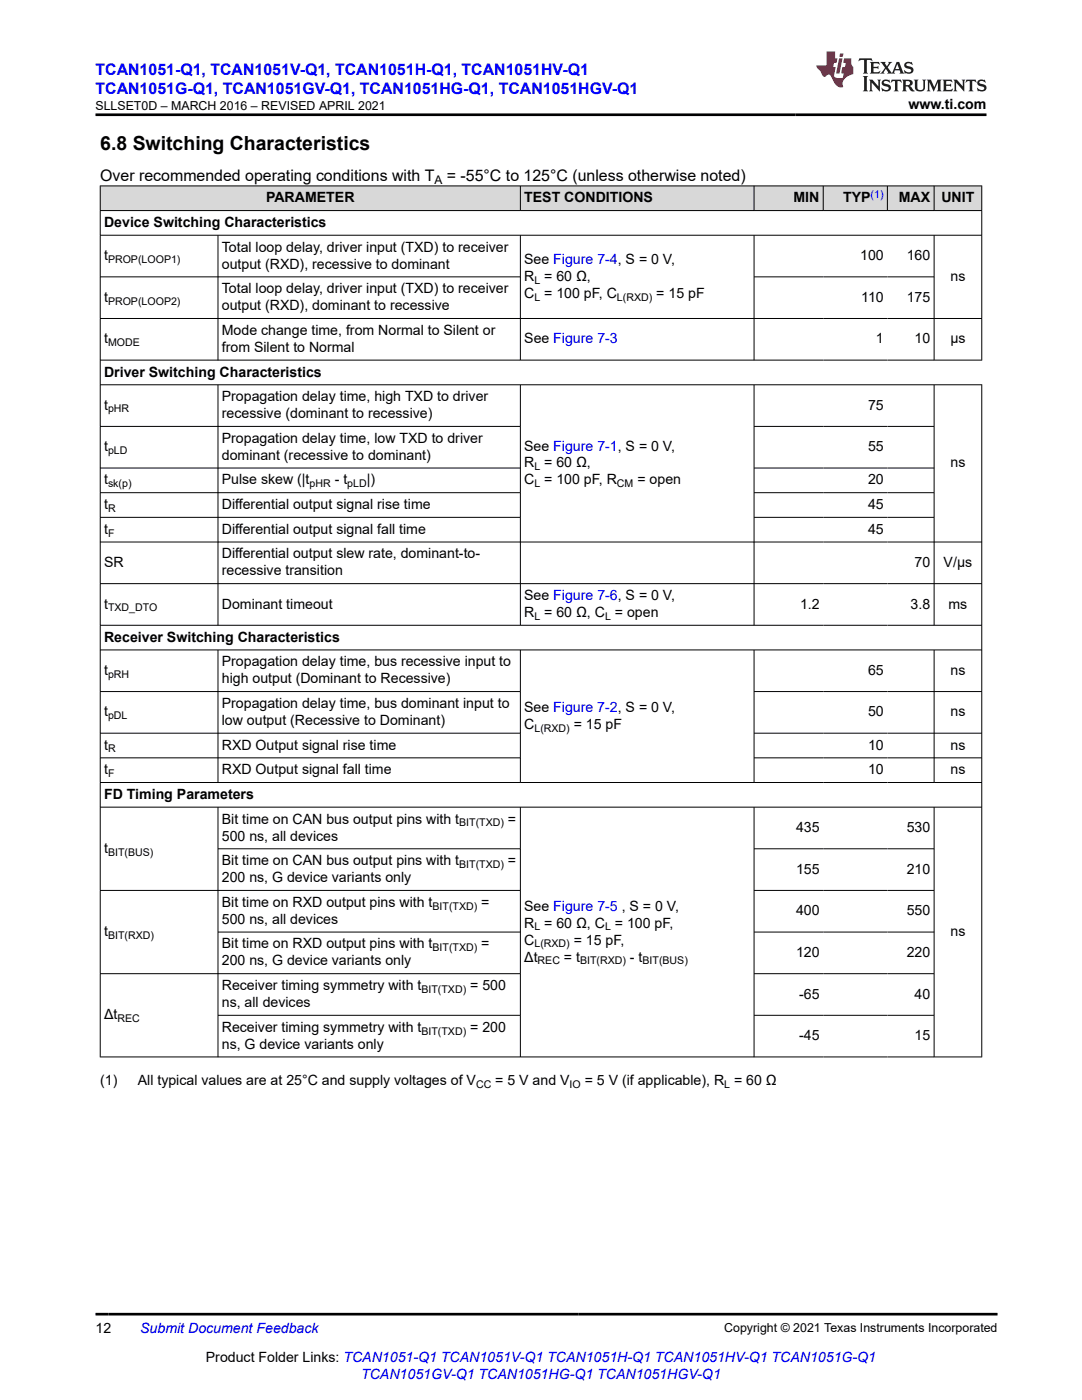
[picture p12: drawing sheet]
<svg xmlns="http://www.w3.org/2000/svg" width="216mm" height="279mm" viewBox="0 0 216 279" stroke-linecap="round" stroke-linejoin="round" font-family="sans-serif">
<defs><g id="words">
<text font-size="3.9" x="20" y="29.9">6.8 Switching Characteristics</text>
<g font-size="3.2" fill="#00f">
<text x="19.1" y="14.9">TCAN1051-Q1, TCAN1051V-Q1, TCAN1051H-Q1, TCAN1051HV-Q1</text>
<text x="19.1" y="18.7">TCAN1051G-Q1, TCAN1051GV-Q1, TCAN1051HG-Q1, TCAN1051HGV-Q1</text>
</g>
<g font-size="3.2">
<text x="20" y="36.1">Over recommended operating conditions with T</text>
<text x="89.2" y="36.1">= -55°C to 125°C (unless otherwise noted)</text>
</g>
<g font-size="2.8">
<text x="181.3" y="21.8">www.ti.com</text>
<text x="53.1" y="40.4">PARAMETER</text>
<text x="104.6" y="40.4">TEST CONDITIONS</text>
<text x="158.3" y="40.4">MIN</text>
<text x="168.2" y="40.4">TYP</text>
<text x="179.4" y="40.4">MAX</text>
<text x="187.9" y="40.4">UNIT</text>
<text x="20.8" y="45.3">Device Switching Characteristics</text>
<text x="20.8" y="51.9">t</text>
<text x="44.3" y="53.6">output (RXD), recessive to dominant</text>
<text x="44.3" y="50.2">Total loop delay, driver input (TXD) to receiver</text>
<text x="104.6" y="52.7">See Figure 7-4, S = 0 V,</text>
<text x="171.7" y="51.9">100</text>
<text x="180.9" y="51.9">160</text>
<text x="44.3" y="58.5">Total loop delay, driver input (TXD) to receiver</text>
<text x="104.6" y="56.1">R = 60 Ω,</text>
<text x="104.6" y="59.5">C = 100 pF, C</text>
<text x="131" y="59.5">= 15 pF</text>
<text x="189.7" y="56.1">ns</text>
<text x="20.8" y="60.2">t</text>
<text x="44.3" y="61.9">output (RXD), dominant to recessive</text>
<text x="171.9" y="60.2">110</text>
<text x="180.9" y="60.2">175</text>
<text x="20.8" y="68.5">t</text>
<text x="44.3" y="66.8">Mode change time, from Normal to Silent or</text>
<text x="44.3" y="70.2">from Silent to Normal</text>
<text x="104.6" y="68.5">See Figure 7-3</text>
<text x="174.8" y="68.5">1</text>
<text x="182.5" y="68.5">10</text>
<text x="189.6" y="68.5">µs</text>
<text x="20.8" y="75.1">Driver Switching Characteristics</text>
<text x="20.8" y="81.8">t</text>
<text x="44.3" y="80.1">Propagation delay time, high TXD to driver</text>
<text x="44.3" y="83.5">recessive (dominant to recessive)</text>
<text x="173.2" y="81.8">75</text>
<text x="44.3" y="88.4">Propagation delay time, low TXD to driver</text>
<text x="104.6" y="89.9">See Figure 7-1, S = 0 V,</text>
<text x="20.8" y="90.1">t</text>
<text x="44.3" y="91.8">dominant (recessive to dominant)</text>
<text x="104.6" y="93.3">R = 60 Ω,</text>
<text x="173.2" y="90.1">55</text>
<text x="189.7" y="93.3">ns</text>
<text x="20.8" y="101.6">t</text>
<text x="20.8" y="96.7">t</text>
<text x="44.3" y="96.7">Pulse skew (|t</text>
<text x="44.3" y="101.6">Differential output signal rise time</text>
<text x="66.8" y="96.7">- t</text>
<text x="73.2" y="96.7">|)</text>
<text x="104.6" y="96.7">C = 100 pF, R</text>
<text x="127.2" y="96.7">= open</text>
<text x="173.2" y="96.7">20</text>
<text x="173.2" y="101.6">45</text>
<text x="20.8" y="106.5">t</text>
<text x="44.3" y="106.5">Differential output signal fall time</text>
<text x="173.2" y="106.5">45</text>
<text x="20.8" y="113.1">SR</text>
<text x="44.3" y="111.4">Differential output slew rate, dominant-to-</text>
<text x="182.5" y="113.1">70</text>
<text x="188.3" y="113.1">V/µs</text>
<text x="44.3" y="114.8">recessive transition</text>
<text x="104.6" y="119.8">See Figure 7-6, S = 0 V,</text>
<text x="20.8" y="121.4">t</text>
<text x="44.3" y="121.4">Dominant timeout</text>
<text x="104.6" y="123.1">R = 60 Ω, C = open</text>
<text x="159.6" y="121.4">1.2</text>
<text x="181.7" y="121.4">3.8</text>
<text x="189.3" y="121.4">ms</text>
<text x="20.8" y="128.1">Receiver Switching Characteristics</text>
<text x="20.8" y="134.7">t</text>
<text x="44.3" y="133">Propagation delay time, bus recessive input to</text>
<text x="44.3" y="136.4">high output (Dominant to Recessive)</text>
<text x="173.2" y="134.7">65</text>
<text x="189.7" y="134.7">ns</text>
<text x="20.8" y="143">t</text>
<text x="44.3" y="141.3">Propagation delay time, bus dominant input to</text>
<text x="104.6" y="142.1">See Figure 7-2, S = 0 V,</text>
<text x="173.2" y="143">50</text>
<text x="189.7" y="143">ns</text>
<text x="20.8" y="149.6">t</text>
<text x="44.3" y="144.7">low output (Recessive to Dominant)</text>
<text x="44.3" y="149.6">RXD Output signal rise time</text>
<text x="104.6" y="145.4">C</text>
<text x="114.5" y="145.4">= 15 pF</text>
<text x="173.2" y="149.6">10</text>
<text x="189.7" y="149.6">ns</text>
<text x="20.8" y="154.5">t</text>
<text x="44.3" y="154.5">RXD Output signal fall time</text>
<text x="173.2" y="154.5">10</text>
<text x="189.7" y="154.5">ns</text>
<text x="20.8" y="159.4">FD Timing Parameters</text>
<text x="44.3" y="167.7">500 ns, all devices</text>
<text x="44.3" y="164.4">Bit time on CAN bus output pins with t</text>
<text x="101.4" y="164.4">=</text>
<text x="158.9" y="166.1">435</text>
<text x="180.9" y="166.1">530</text>
<text x="20.8" y="170.2">t</text>
<text x="44.3" y="172.7">Bit time on CAN bus output pins with t</text>
<text x="101.4" y="172.7">=</text>
<text x="44.3" y="176.1">200 ns, G device variants only</text>
<text x="158.9" y="174.4">155</text>
<text x="180.9" y="174.4">210</text>
<text x="44.3" y="181">Bit time on RXD output pins with t</text>
<text x="44.3" y="184.4">500 ns, all devices</text>
<text x="96" y="181">=</text>
<text x="104.6" y="181.7">See Figure 7-5 , S = 0 V,</text>
<text x="104.6" y="185.1">R = 60 Ω, C = 100 pF,</text>
<text x="158.9" y="182.7">400</text>
<text x="180.9" y="182.7">550</text>
<text x="20.8" y="186.8">t</text>
<text x="44.3" y="189.3">Bit time on RXD output pins with t</text>
<text x="96" y="189.3">=</text>
<text x="104.6" y="191.9">Δt</text>
<text x="104.6" y="188.5">C</text>
<text x="112.5" y="191.9">= t</text>
<text x="114.5" y="188.5">= 15 pF,</text>
<text x="125.7" y="191.9">- t</text>
<text x="158.9" y="191">120</text>
<text x="180.9" y="191">220</text>
<text x="189.7" y="186.8">ns</text>
<text x="44.3" y="197.6">Receiver timing symmetry with t</text>
<text x="44.3" y="192.7">200 ns, G device variants only</text>
<text x="93.8" y="197.6">= 500</text>
<text x="20.8" y="203.4">Δt</text>
<text x="44.3" y="201">ns, all devices</text>
<text x="159.5" y="199.3">-65</text>
<text x="182.5" y="199.3">40</text>
<text x="44.3" y="205.9">Receiver timing symmetry with t</text>
<text x="44.3" y="209.3">ns, G device variants only</text>
<text x="93.8" y="205.9">= 200</text>
<text x="159.5" y="207.6">-45</text>
<text x="182.5" y="207.6">15</text>
<text x="20" y="216.5">(1)</text>
<text x="27.5" y="216.5">All typical values are at 25°C and supply voltages of V</text>
<text x="98.8" y="216.5">= 5 V and V</text>
<text x="116.7" y="216.5">= 5 V (if applicable), R = 60 Ω</text>
<text x="19.1" y="266.1">12</text>
<text x="41.1" y="271.7">Product Folder Links: TCAN1051-Q1 TCAN1051V-Q1 TCAN1051H-Q1 TCAN1051HV-Q1 TCAN1051G-Q1</text>
</g>
<g font-size="2.8" fill="#00f">
<text x="28" y="266.1">Submit Document Feedback</text>
<text x="72.1" y="275.1">TCAN1051GV-Q1 TCAN1051HG-Q1 TCAN1051HGV-Q1</text>
</g>
<g font-size="2.5">
<text x="19" y="21.9">SLLSET0D – MARCH 2016 – REVISED APRIL 2021</text>
<text x="144.5" y="265.8">Copyright © 2021 Texas Instruments Incorporated</text>
</g>
<text font-size="2.4" x="86.7" y="36.7">A</text>
<text font-size="2.1" fill="#00f" x="173.7" y="39.4">(1)</text>
<g font-size="2.1">
<text x="21.6" y="52.5">PROP(LOOP1)</text>
<text x="106.6" y="56.6">L</text>
<text x="21.6" y="60.8">PROP(LOOP2)</text>
<text x="106.6" y="60">L</text>
<text x="123.1" y="60">L(RXD)</text>
<text x="21.6" y="69.1">MODE</text>
<text x="21.6" y="82.3">pHR</text>
<text x="21.6" y="90.6">pLD</text>
<text x="106.6" y="93.9">L</text>
<text x="21.6" y="97.2">sk(p)</text>
<text x="61.8" y="97.2">pHR</text>
<text x="69.3" y="97.2">pLD</text>
<text x="106.6" y="97.2">L</text>
<text x="123.1" y="97.2">CM</text>
<text x="21.6" y="107.1">F</text>
<text x="21.6" y="102.2">R</text>
<text x="21.6" y="122">TXD_DTO</text>
<text x="106.6" y="123.7">L</text>
<text x="120.7" y="123.7">L</text>
<text x="21.6" y="135.2">pRH</text>
<text x="21.6" y="143.5">pDL</text>
<text x="106.6" y="146">L(RXD)</text>
<text x="21.6" y="155.1">F</text>
<text x="21.6" y="150.2">R</text>
<text x="91.6" y="164.9">BIT(TXD)</text>
<text x="21.6" y="170.8">BIT(BUS)</text>
<text x="91.6" y="173.2">BIT(TXD)</text>
<text x="86.3" y="181.5">BIT(TXD)</text>
<text x="106.6" y="185.7">L</text>
<text x="120.7" y="185.7">L</text>
<text x="21.6" y="187.4">BIT(RXD)</text>
<text x="86.3" y="189.8">BIT(TXD)</text>
<text x="106.6" y="189.1">L(RXD)</text>
<text x="107.3" y="192.5">REC</text>
<text x="115.7" y="192.5">BIT(RXD)</text>
<text x="128.2" y="192.5">BIT(BUS)</text>
<text x="84.1" y="198.2">BIT(TXD)</text>
<text x="23.4" y="204">REC</text>
<text x="84.1" y="206.5">BIT(TXD)</text>
<text x="95" y="217.1">CC</text>
<text x="113.7" y="217.1">IO</text>
<text x="144.5" y="217.1">L</text>
</g>
</g></defs>
<g fill="#d8d8d8">
<path d="M20 37.1h175.9v4.9h-175.9z" fill-rule="evenodd"/>
<path d="M20.1 37.2h83.7v4.8h-83.7z" fill-rule="evenodd"/>
<path d="M103.9 37.2h46.5v4.8h-46.5z" fill-rule="evenodd"/>
<path d="M150.5 37.2h13.7v4.8h-13.7z" fill-rule="evenodd"/>
<path d="M164.3 37.2h12.7v4.8h-12.7z" fill-rule="evenodd"/>
<path d="M177.1 37.2h9.2v4.8h-9.2z" fill-rule="evenodd"/>
<path d="M186.5 37.2h9.3v4.8h-9.3z" fill-rule="evenodd"/>
</g>
<g fill="none" stroke="#000" stroke-width=".2">
<path d="M19.9 37.1h176.1M20 37v174M103.8 37v5.1M150.5 37v5.1M164.3 37v5.1M177.1 37v5.1M186.4 37v5.1M195.9 37v34.9M19.9 42h176.1M19.9 46.9h176.1M19.9 55.3h84M43.5 46.9v25"/>
<path d="M103.8 46.9v25M150.5 46.9v25M150.5 55.3h36M186.4 46.9v25M19.9 63.6h176.1M19.9 71.9h176.1M19.9 76.8h176.1M43.5 76.8v48M103.8 76.8v48M150.5 76.8v48M186.4 76.8v48M195.9 76.7v134.3"/>
<path d="M19.9 85.1h84M19.9 93.4h84M19.9 98.3h84M150.5 85.1h36M150.5 93.4h36M150.5 98.3h36M19.9 108.2h176.1M19.9 103.2h84M19.9 116.5h176.1M150.5 103.2h36M19.9 124.8h176.1M19.9 129.7h176.1"/>
<path d="M19.9 138h84M43.5 129.7v26.5M103.8 129.7v26.5M150.5 129.7v26.5M150.5 138h45.5M186.4 129.7v26.5M19.9 156.2h176.1M19.9 146.3h84M19.9 151.2h84M150.5 146.3h45.5M150.5 151.2h45.5M19.9 161.1h176.1"/>
<path d="M43.5 161.1v49.9M43.5 169.4h60.4M103.8 161.1v49.9M103.9 177.7h-84M150.5 161.1v49.9M150.5 177.7h36M150.5 169.4h36M186.4 161.1v49.9M43.5 186h60.4M103.9 194.3h-84M150.5 194.3h36M150.5 186h36"/>
<path d="M19.9 210.9h176.1M43.5 202.6h60.4M150.5 202.6h36"/>
</g>
<path d="M171.5 11.6l-.2 .6 .5-.2h.6v.1v2.2l-.2 .4h1l-.2-.4v-2.2v-.1h.5l.6 .2-.2-.6zM173.6 12.4l.2 .3v1.6l-.2 .4h1.9l.1-.6a1.08 1.08 0 0 1-1.3 .2v-.7h.6l.4 .2v-.7l-.4 .2h-.6v-.5l.2-.2a1 1 0 0 1 1 .3l-.1-.5zM175.7 12.4l.9 1.1-1 1.2h.9l-.2-.2 .5-.8 .4 .8-.2 .2h1.6l-.2-.2 .2-.5h.9l.1 .5-.1 .2h.9l-.2-.4-.8-1.9h-.5l-.9 2.1-.9-1.1 .9-1h-.8l.2 .2-.4 .6-.4-.6 .2-.2zM179 12.8l.4 1h-.7zM180.7 12.5a.65 .65 0 0 0-.2 .7 .65 .65 0 0 0 .6 .5l.6 .1 .1 .3a.79 .79 0 0 1-.7 .4 .79 .79 0 0 1-.7-.5l.1 .7 .2-.1a.93 .93 0 0 0 1.1 0 .93 .93 0 0 0 .4-.9 1.46 1.46 0 0 0-1.2-.6l-.1-.3a1.09 1.09 0 0 1 1.2 .2l-.2-.6-.1 .1-.5-.2zM172.2 15.2l.2 .4v2.2l-.2 .4h1l-.2-.4v-2.2l.2-.4zM173.4 15.9l.2 .4v1.5l-.2 .4h.8l-.3-.4 .1-1.3 1.6 1.8v-2l.2-.4h-.7l.1 .2 .1 1.1-1.2-1.3zM176.2 16a.65 .65 0 0 0-.2 .8 .65 .65 0 0 0 .6 .4l.6 .2 .1 .2a.79 .79 0 0 1-.7 .4 .79 .79 0 0 1-.7-.5l.1 .7 .2-.1a.93 .93 0 0 0 1.1 .1 .93 .93 0 0 0 .4-1 1.46 1.46 0 0 0-1.2-.5l-.1-.4a1.09 1.09 0 0 1 1.2 .2l-.1-.6-.2 .1-.5-.1zM177.9 15.9l-.1 .6a.63 .63 0 0 1 .8-.3v1.6l-.3 .4h1l-.2-.4v-1.6a.66 .66 0 0 1 .8 .3l-.1-.6zM180 15.9l.2 .4v1.5l-.2 .4h1l-.2-.2-.1-.7h.5l.1 .2a.79 .79 0 0 0 1.2 .6l-1-.9a.61 .61 0 0 0 .6-.6 .61 .61 0 0 0-.5-.7zM180.8 16.2h.1a.47 .47 0 0 1 .5 .1 .47 .47 0 0 1 .1 .5l-.1 .1-.7 .1zM182.3 15.9l.2 .2a2.27 2.27 0 0 0 .4 2 1.04 1.04 0 0 0 1.7-.7v-1.3l.2-.2h-.8l.2 .4v1.1a.6 .6 0 0 1-.6 .6 .6 .6 0 0 1-.6-.6v-1.1l.3-.4zM184.9 15.9l.2 .4v1.5l-.2 .4h.8l-.3-.4v-1.4l.9 1.9 .9-1.9v1.4l-.3 .4h1l-.2-.4v-1.5l.2-.4h-.8l-.7 1.5-.6-1.5zM188.1 15.9l.2 .4v1.5l-.2 .4h1.9l.1-.6a1.09 1.09 0 0 1-1.3 .2v-.7h.6l.4 .2v-.6l-.4 .2h-.6v-.6l.2-.1a1.01 1.01 0 0 1 1 .3l-.1-.6zM190.2 15.9l.3 .4v1.5l-.3 .4h.8l-.2-.4v-1.3l1.6 1.8v-2l.2-.4h-.7l.2 .2v1.1l-1.2-1.3zM192.8 15.9l-.1 .6a.63 .63 0 0 1 .8-.3v1.6l-.3 .4h1l-.2-.4v-1.6a.66 .66 0 0 1 .8 .3l-.1-.6zM195.2 16a.65 .65 0 0 0-.2 .8 .65 .65 0 0 0 .6 .4l.6 .2 .2 .2a.79 .79 0 0 1-.7 .4 .79 .79 0 0 1-.7-.5l.1 .7 .2-.1a.93 .93 0 0 0 1 .1 .93 .93 0 0 0 .5-1 1.46 1.46 0 0 0-1.3-.5v-.4a1.09 1.09 0 0 1 1.2 .2l-.2-.6-.2 .1-.5-.1z" fill="#231f20"/>
<path d="M164.9 10.3v2.7h-2l.1 .4 .8 1a.95 .95 0 0 0 1 .9 .59 .59 0 0 1 .5-.4 .59 .59 0 0 1 .5 .3l.4 .8a1.59 1.59 0 0 0 2.1 1.4 1.61 1.61 0 0 1 1-2.3l1-.3-.1-1.5a1.59 1.59 0 0 1-.3-1.7h-1.5l-.2 .9h.6l-.2 .9h-.5l-.2 .9v.3l.4 .1-.1 .9h-.7a.73 .73 0 0 1-1-.7l.3-1.5h-.5l.1-.9h.5l.2-.9h-.5v-1.3zM167.4 11.6l-.6 3.1h.7l.6-3.1zM167.6 10.7l-.1 .6h.7l.1-.6z" fill="#ed1c24"/>
<path d="M19.1 22.9h177.8M19.1 262.3h180" fill="none" stroke="#000" stroke-width=".53"/>
<use href="#words"/>
</svg>
